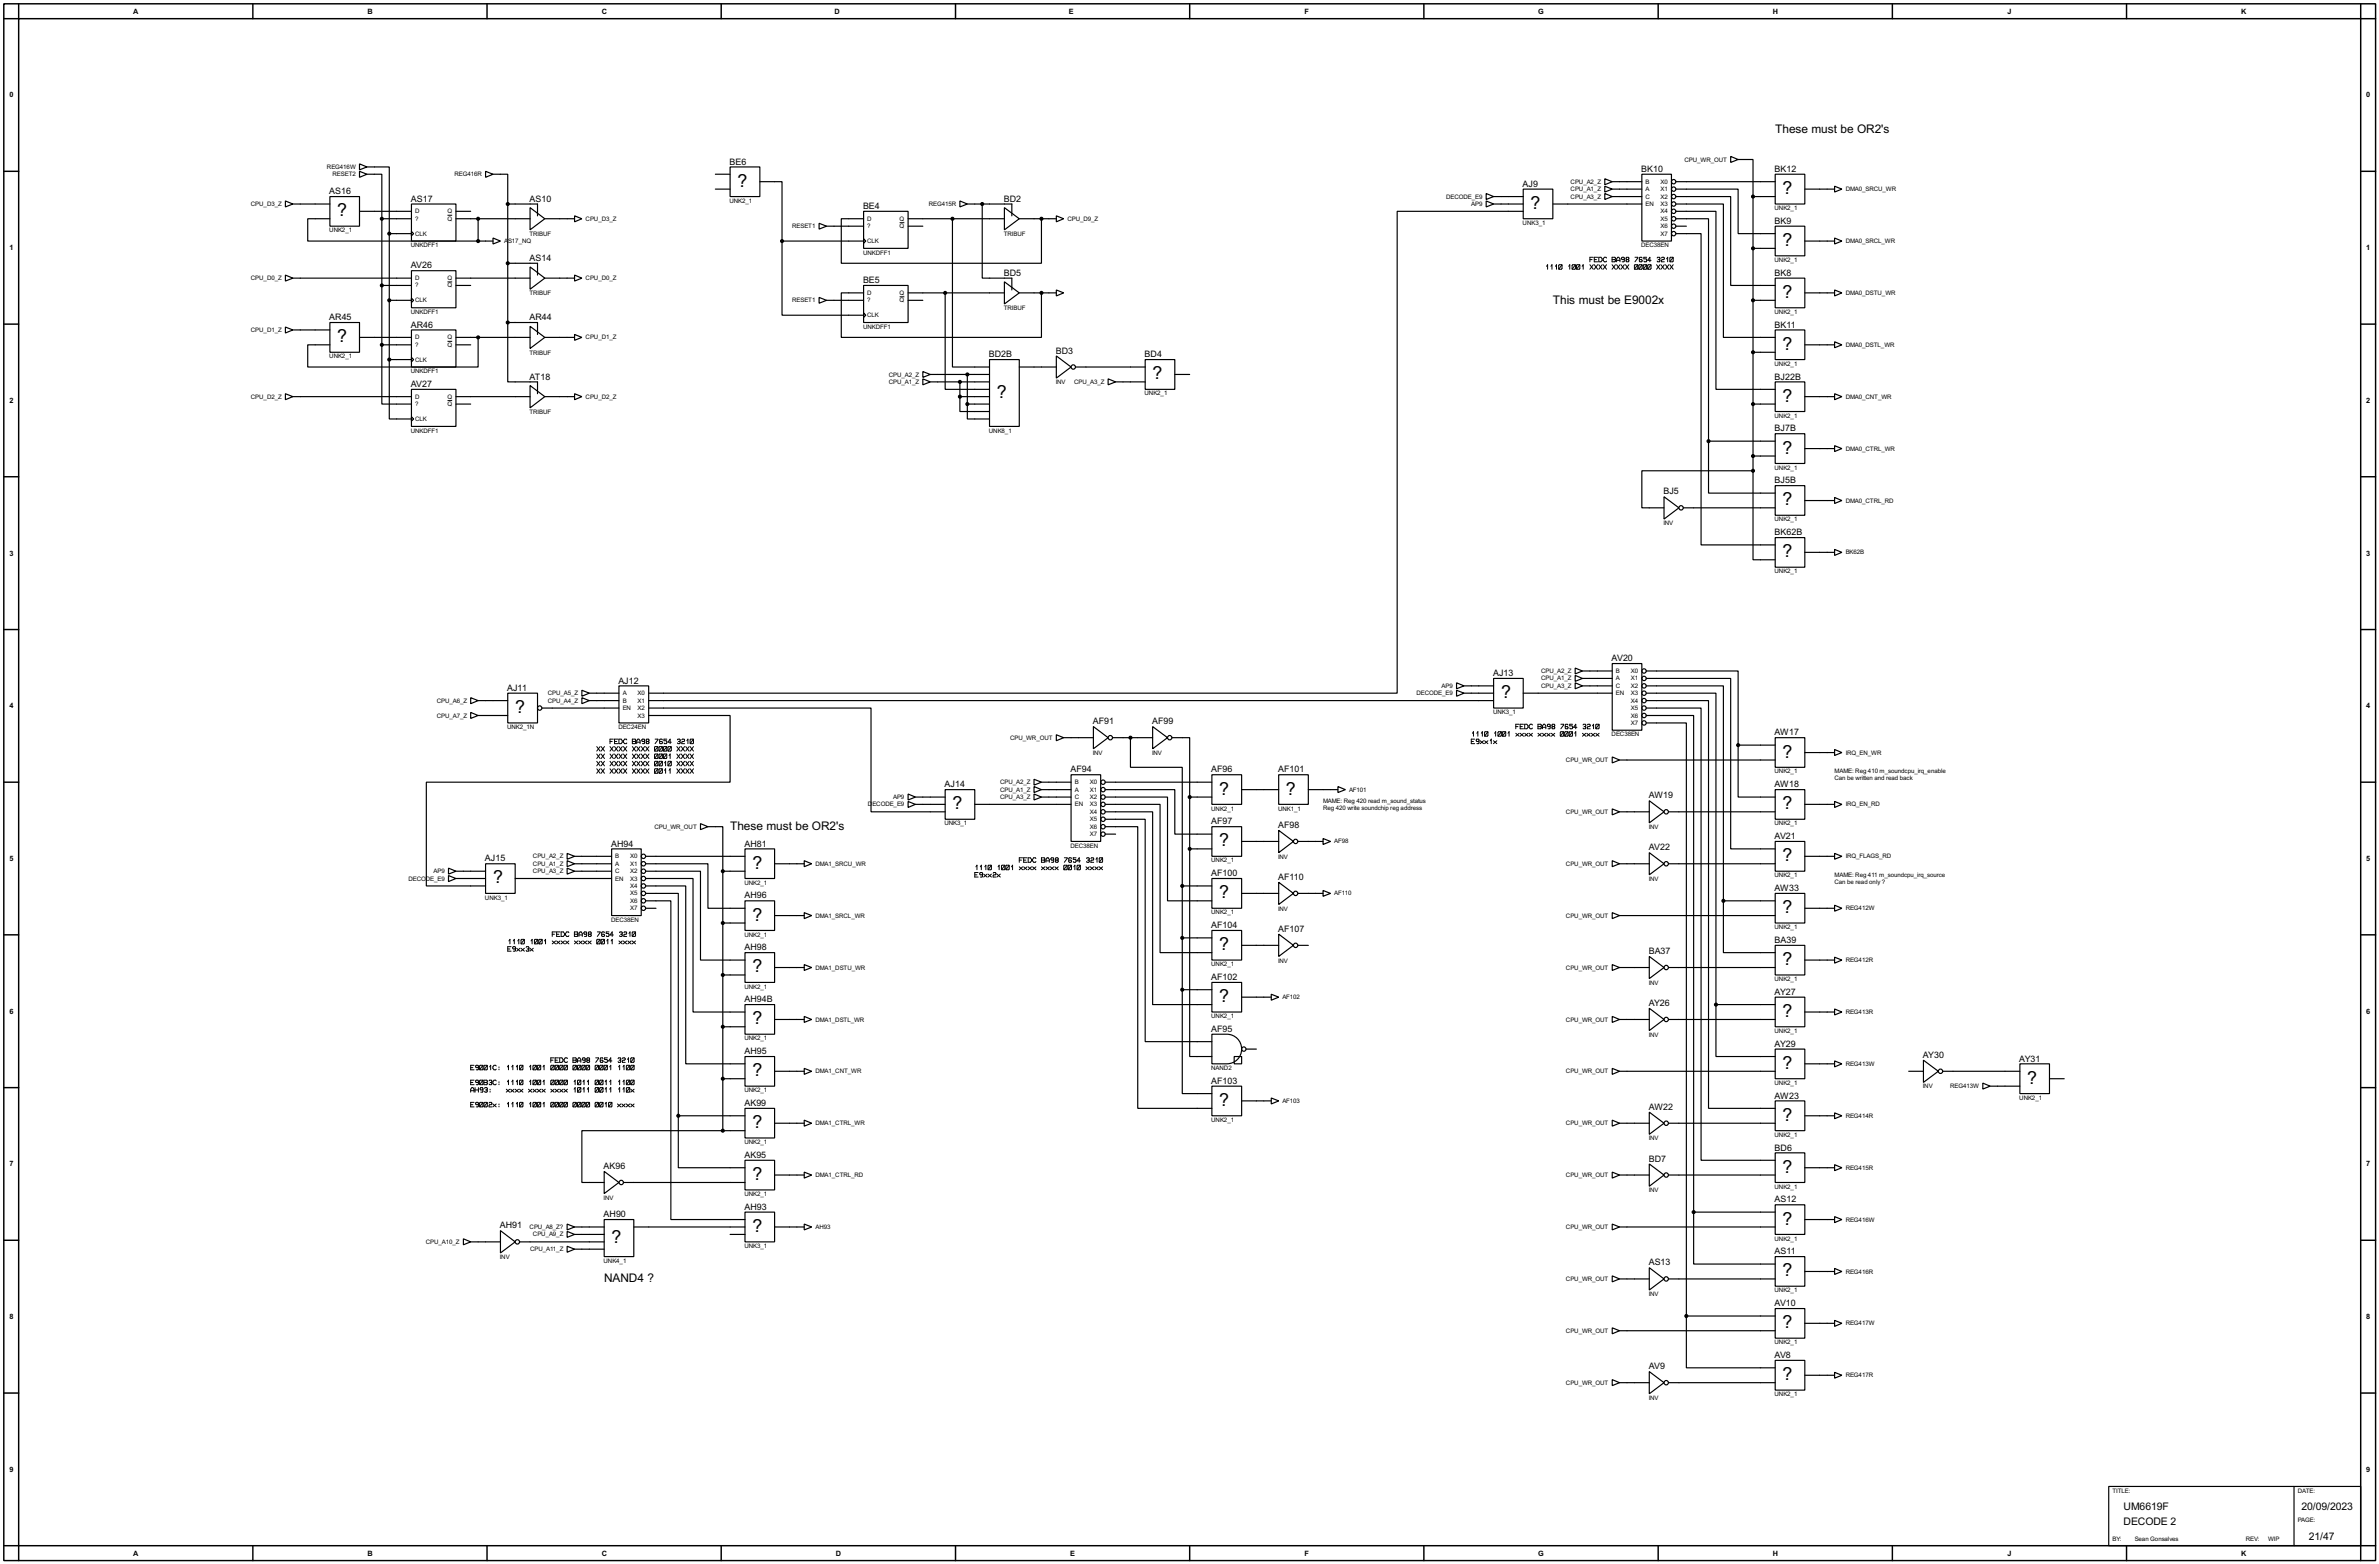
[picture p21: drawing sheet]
<svg xmlns="http://www.w3.org/2000/svg" width="815mm" height="536mm" viewBox="0 0 815 536" stroke-linecap="round" stroke-linejoin="round" font-family="sans-serif">
<defs><g id="words">
<g font-size="6.9">
<text x="252.8" y="64">?</text>
<text x="524.6" y="71.5">?</text>
<text x="610.9" y="66.5">?</text>
<text x="115.6" y="74.1">?</text>
<text x="610.9" y="84.2">?</text>
<text x="610.9" y="102.1">?</text>
<text x="115.6" y="117.3">?</text>
<text x="610.9" y="119.9">?</text>
<text x="395" y="130">?</text>
<text x="341.7" y="136.3">?</text>
<text x="610.9" y="137.6">?</text>
<text x="610.9" y="155.4">?</text>
<text x="610.9" y="173.1">?</text>
<text x="610.9" y="191">?</text>
<text x="514.4" y="239.2">?</text>
<text x="176.6" y="244.3">?</text>
<text x="610.9" y="259.6">?</text>
<text x="417.9" y="272.3">?</text>
<text x="440.7" y="272.3">?</text>
<text x="326.4" y="277.3">?</text>
<text x="610.9" y="277.3">?</text>
<text x="417.9" y="290">?</text>
<text x="257.9" y="297.7">?</text>
<text x="610.9" y="295.1">?</text>
<text x="169" y="302.7">?</text>
<text x="417.9" y="307.8">?</text>
<text x="257.9" y="315.4">?</text>
<text x="610.9" y="312.9">?</text>
<text x="417.9" y="325.6">?</text>
<text x="257.9" y="333.2">?</text>
<text x="610.9" y="330.7">?</text>
<text x="417.9" y="343.4">?</text>
<text x="257.9" y="351">?</text>
<text x="610.9" y="348.5">?</text>
<text x="257.9" y="368.8">?</text>
<text x="610.9" y="366.2">?</text>
<text x="694.7" y="371.3">?</text>
<text x="417.9" y="378.9">?</text>
<text x="257.9" y="386.6">?</text>
<text x="610.9" y="384">?</text>
<text x="610.9" y="401.8">?</text>
<text x="257.9" y="404.3">?</text>
<text x="610.9" y="419.6">?</text>
<text x="209.6" y="425.9">?</text>
<text x="257.9" y="422.1">?</text>
<text x="610.9" y="437.4">?</text>
<text x="610.9" y="455.1">?</text>
<text x="610.9" y="472.9">?</text>
</g>
<g font-size="4.6">
<text x="608.4" y="45.6">These must be OR2's</text>
<text x="532.2" y="104">This must be E9002x</text>
<text x="250.2" y="284.4">These must be OR2's</text>
<text x="207.1" y="439.3">NAND4 ?</text>
</g>
<g font-size="4">
<text x="727.8" y="517.5">UM6619F</text>
<text x="788.7" y="517.5">20/09/2023</text>
<text x="727.8" y="522.5">DECODE 2</text>
<text x="791.3" y="527.6">21/47</text>
</g>
<g font-size="3.4">
<text x="250" y="56.4">BE6</text>
<text x="562.5" y="58.9">BK10</text>
<text x="608.2" y="58.9">BK12</text>
<text x="521.8" y="64">AJ9</text>
<text x="112.9" y="66.5">AS16</text>
<text x="140.8" y="69.1">AS17</text>
<text x="181.5" y="69.1">AS10</text>
<text x="295.8" y="71.6">BE4</text>
<text x="344" y="69.1">BD2</text>
<text x="608.2" y="76.7">BK9</text>
<text x="181.5" y="89.4">AS14</text>
<text x="140.8" y="92">AV26</text>
<text x="344" y="94.5">BD5</text>
<text x="608.2" y="94.5">BK8</text>
<text x="295.8" y="97">BE5</text>
<text x="112.9" y="109.7">AR45</text>
<text x="140.8" y="112.2">AR46</text>
<text x="181.5" y="109.7">AR44</text>
<text x="608.2" y="112.2">BK11</text>
<text x="338.9" y="122.4">BD2B</text>
<text x="361.8" y="121.2">BD3</text>
<text x="392.3" y="122.4">BD4</text>
<text x="181.5" y="130.1">AT18</text>
<text x="608.2" y="130.1">BJ22B</text>
<text x="140.8" y="132.6">AV27</text>
<text x="608.2" y="147.8">BJ7B</text>
<text x="608.2" y="165.6">BJ5B</text>
<text x="570.1" y="169.4">BJ5</text>
<text x="608.2" y="183.4">BK62B</text>
<text x="552.3" y="226.6">AV20</text>
<text x="511.7" y="231.7">AJ13</text>
<text x="173.8" y="236.7">AJ11</text>
<text x="211.9" y="234.2">AJ12</text>
<text x="374.5" y="248.2">AF91</text>
<text x="394.8" y="248.2">AF99</text>
<text x="608.2" y="252">AW17</text>
<text x="323.7" y="269.8">AJ14</text>
<text x="366.9" y="264.7">AF94</text>
<text x="415.1" y="264.7">AF96</text>
<text x="438" y="264.7">AF101</text>
<text x="608.2" y="269.8">AW18</text>
<text x="565" y="273.6">AW19</text>
<text x="415.1" y="282.5">AF97</text>
<text x="438" y="283.7">AF98</text>
<text x="608.2" y="287.5">AV21</text>
<text x="209.4" y="290.1">AH94</text>
<text x="255.1" y="290.1">AH81</text>
<text x="565" y="291.4">AV22</text>
<text x="166.2" y="295.2">AJ15</text>
<text x="415.1" y="300.2">AF100</text>
<text x="438" y="301.5">AF110</text>
<text x="608.2" y="305.3">AW33</text>
<text x="255.1" y="307.9">AH96</text>
<text x="415.1" y="318">AF104</text>
<text x="438" y="319.3">AF107</text>
<text x="608.2" y="323.1">BA39</text>
<text x="255.1" y="325.6">AH98</text>
<text x="565" y="326.9">BA37</text>
<text x="415.1" y="335.8">AF102</text>
<text x="608.2" y="340.9">AY27</text>
<text x="255.1" y="343.4">AH94B</text>
<text x="565" y="344.7">AY26</text>
<text x="415.1" y="353.6">AF95</text>
<text x="608.2" y="358.7">AY29</text>
<text x="255.1" y="361.2">AH95</text>
<text x="659" y="362.5">AY30</text>
<text x="692" y="363.7">AY31</text>
<text x="415.1" y="371.4">AF103</text>
<text x="608.2" y="376.4">AW23</text>
<text x="255.1" y="379">AK99</text>
<text x="565" y="380.3">AW22</text>
<text x="608.2" y="394.2">BD6</text>
<text x="206.9" y="400.6">AK96</text>
<text x="255.1" y="396.8">AK95</text>
<text x="565" y="398">BD7</text>
<text x="608.2" y="412">AS12</text>
<text x="206.9" y="417.1">AH90</text>
<text x="255.1" y="414.5">AH93</text>
<text x="171.3" y="420.9">AH91</text>
<text x="608.2" y="429.8">AS11</text>
<text x="565" y="433.6">AS13</text>
<text x="608.2" y="447.6">AV10</text>
<text x="608.2" y="465.3">AV8</text>
<text x="565" y="469.2">AV9</text>
</g>
<g font-size="2.8">
<text x="45.7" y="4.7">A</text>
<text x="126" y="4.7">B</text>
<text x="206.2" y="4.7">C</text>
<text x="286" y="4.7">D</text>
<text x="366.3" y="4.7">E</text>
<text x="447.1" y="4.7">F</text>
<text x="527.2" y="4.7">G</text>
<text x="607.5" y="4.7">H</text>
<text x="688" y="4.7">J</text>
<text x="768.1" y="4.7">K</text>
<text x="3.2" y="33.4">0</text>
<text x="810.9" y="33.4">0</text>
<text x="3.2" y="85.7">1</text>
<text x="810.9" y="85.7">1</text>
<text x="3.2" y="138.1">2</text>
<text x="810.9" y="138.1">2</text>
<text x="3.2" y="190.4">3</text>
<text x="810.9" y="190.4">3</text>
<text x="3.2" y="242.7">4</text>
<text x="810.9" y="242.7">4</text>
<text x="3.2" y="295">5</text>
<text x="810.9" y="295">5</text>
<text x="3.2" y="347.4">6</text>
<text x="810.9" y="347.4">6</text>
<text x="3.2" y="399.7">7</text>
<text x="810.9" y="399.7">7</text>
<text x="3.2" y="452">8</text>
<text x="810.9" y="452">8</text>
<text x="3.2" y="504.3">9</text>
<text x="810.9" y="504.3">9</text>
<text x="45.7" y="533">A</text>
<text x="126" y="533">B</text>
<text x="206.2" y="533">C</text>
<text x="286.5" y="533">D</text>
<text x="366.8" y="533">E</text>
<text x="447.1" y="533">F</text>
<text x="527.2" y="533">G</text>
<text x="607.5" y="533">H</text>
<text x="688" y="533">J</text>
<text x="768.1" y="533">K</text>
</g>
<g font-size="2.4">
<text x="112.1" y="57.9">REG416W</text>
<text x="577.3" y="55.4">CPU_WR_OUT</text>
<text x="114" y="60.4">RESET2</text>
<text x="155.8" y="60.4">REG416R</text>
<text x="538.3" y="62.9">CPU_A2_Z</text>
<text x="538.3" y="65.5">CPU_A1_Z</text>
<text x="563.9" y="62.9">B</text>
<text x="563.9" y="65.5">A</text>
<text x="569.1" y="62.9">X0</text>
<text x="569.1" y="65.5">X1</text>
<text x="632.5" y="65.5">DMA0_SRCU_WR</text>
<text x="86" y="70.6">CPU_D3_Z</text>
<text x="250" y="69.5">UNK2_1</text>
<text x="318.3" y="70.6">REG415R</text>
<text x="495.6" y="68.1">DECODE_E9</text>
<text x="504.2" y="70.6">AP9</text>
<text x="538.3" y="68.1">CPU_A3_Z</text>
<text x="563.9" y="68.1">C</text>
<text x="563.9" y="70.6">EN</text>
<text x="569.1" y="68.1">X2</text>
<text x="569.1" y="70.6">X3</text>
<text x="608.2" y="72">UNK2_1</text>
<text x="142.3" y="73.1">D</text>
<text x="142.3" y="75.6">?</text>
<text x="153.4" y="75.6">Q</text>
<text x="153.4" y="73.1">Q</text>
<text x="200.7" y="75.6">CPU_D3_Z</text>
<text x="297.2" y="75.6">D</text>
<text x="308.3" y="75.6">Q</text>
<text x="365.8" y="75.6">CPU_D9_Z</text>
<text x="521.8" y="77">UNK3_1</text>
<text x="569.1" y="73.1">X4</text>
<text x="569.1" y="75.6">X5</text>
<text x="112.9" y="79.6">UNK2_1</text>
<text x="142.3" y="80.8">CLK</text>
<text x="172.8" y="83.3">A</text>
<text x="174.1" y="83.3">S17_NQ</text>
<text x="181.5" y="80.9">TRIBUF</text>
<text x="271.5" y="78.2">RESET1</text>
<text x="297.2" y="83.3">CLK</text>
<text x="297.2" y="78.2">?</text>
<text x="308.3" y="78.2">Q</text>
<text x="344" y="80.9">TRIBUF</text>
<text x="569.1" y="78.2">X6</text>
<text x="569.1" y="80.8">X7</text>
<text x="632.5" y="83.3">DMA0_SRCL_WR</text>
<text x="140.8" y="84.7">UNKDFF1</text>
<text x="295.8" y="87.2">UNKDFF1</text>
<text x="562.5" y="84.7">DEC38EN</text>
<text x="608.2" y="89.7">UNK2_1</text>
<text x="86" y="96">CPU_D0_Z</text>
<text x="142.3" y="96">D</text>
<text x="153.4" y="96">Q</text>
<text x="200.7" y="96">CPU_D0_Z</text>
<text x="142.3" y="98.5">?</text>
<text x="153.4" y="98.5">Q</text>
<text x="181.5" y="101.2">TRIBUF</text>
<text x="297.2" y="101">D</text>
<text x="308.3" y="101">Q</text>
<text x="632.5" y="101">DMA0_DSTU_WR</text>
<text x="140.8" y="107.6">UNKDFF1</text>
<text x="142.3" y="103.6">CLK</text>
<text x="271.5" y="103.6">RESET1</text>
<text x="297.2" y="103.6">?</text>
<text x="308.3" y="103.6">Q</text>
<text x="344" y="106.3">TRIBUF</text>
<text x="608.2" y="107.6">UNK2_1</text>
<text x="86" y="113.7">CPU_D1_Z</text>
<text x="295.8" y="112.6">UNKDFF1</text>
<text x="297.2" y="108.7">CLK</text>
<text x="142.3" y="116.3">D</text>
<text x="142.3" y="118.9">?</text>
<text x="153.4" y="118.9">Q</text>
<text x="153.4" y="116.3">Q</text>
<text x="200.7" y="116.3">CPU_D1_Z</text>
<text x="632.5" y="118.9">DMA0_DSTL_WR</text>
<text x="112.9" y="122.8">UNK2_1</text>
<text x="142.3" y="123.9">CLK</text>
<text x="181.5" y="121.5">TRIBUF</text>
<text x="608.2" y="125.3">UNK2_1</text>
<text x="140.8" y="127.8">UNKDFF1</text>
<text x="304.6" y="129">CPU_A2_Z</text>
<text x="304.6" y="131.6">CPU_A1_Z</text>
<text x="361.8" y="131.7">INV</text>
<text x="368.1" y="131.6">CPU_A3_Z</text>
<text x="86" y="136.6">CPU_D2_Z</text>
<text x="142.3" y="136.6">D</text>
<text x="153.4" y="136.6">Q</text>
<text x="200.7" y="136.6">CPU_D2_Z</text>
<text x="392.3" y="135.5">UNK2_1</text>
<text x="632.5" y="136.6">DMA0_CNT_WR</text>
<text x="142.3" y="139.1">?</text>
<text x="153.4" y="139.1">Q</text>
<text x="181.5" y="141.8">TRIBUF</text>
<text x="608.2" y="143.1">UNK2_1</text>
<text x="140.8" y="148.2">UNKDFF1</text>
<text x="142.3" y="144.3">CLK</text>
<text x="338.9" y="148.2">UNK8_1</text>
<text x="632.5" y="154.4">DMA0_CTRL_WR</text>
<text x="608.2" y="160.9">UNK2_1</text>
<text x="632.5" y="172.2">DMA0_CTRL_RD</text>
<text x="570.1" y="179.9">INV</text>
<text x="608.2" y="178.7">UNK2_1</text>
<text x="632.5" y="190">BK62B</text>
<text x="608.2" y="196.5">UNK2_1</text>
<text x="528.1" y="230.6">CPU_A2_Z</text>
<text x="528.1" y="233.2">CPU_A1_Z</text>
<text x="553.8" y="230.6">B</text>
<text x="553.8" y="233.2">A</text>
<text x="558.9" y="230.6">X0</text>
<text x="558.9" y="233.2">X1</text>
<text x="187.8" y="238.2">CPU_A5_Z</text>
<text x="213.4" y="238.2">A</text>
<text x="218.5" y="238.2">X0</text>
<text x="485.4" y="238.2">DECODE_E9</text>
<text x="494" y="235.7">AP9</text>
<text x="528.1" y="235.7">CPU_A3_Z</text>
<text x="553.8" y="235.7">C</text>
<text x="553.8" y="238.2">EN</text>
<text x="558.9" y="235.7">X2</text>
<text x="558.9" y="238.2">X3</text>
<text x="149.7" y="240.8">CPU_A6_Z</text>
<text x="149.7" y="245.9">CPU_A7_Z</text>
<text x="187.8" y="240.8">CPU_A4_Z</text>
<text x="213.4" y="240.8">B</text>
<text x="213.4" y="243.3">EN</text>
<text x="218.5" y="240.8">X1</text>
<text x="218.5" y="243.3">X2</text>
<text x="218.5" y="245.9">X3</text>
<text x="511.7" y="244.7">UNK3_1</text>
<text x="558.9" y="240.8">X4</text>
<text x="558.9" y="243.3">X5</text>
<text x="558.9" y="245.9">X6</text>
<text x="173.8" y="249.8">UNK2_1N</text>
<text x="211.9" y="249.8">DEC24EN</text>
<text x="558.9" y="248.4">X7</text>
<text x="346.2" y="253.5">CPU_WR_OUT</text>
<text x="552.3" y="252.3">DEC38EN</text>
<text x="374.5" y="258.7">INV</text>
<text x="394.8" y="258.7">INV</text>
<text x="536.7" y="261.1">CPU_WR_OUT</text>
<text x="632.5" y="258.6">IRQ_EN_WR</text>
<text x="342.7" y="268.7">CPU_A2_Z</text>
<text x="368.3" y="268.7">B</text>
<text x="373.5" y="268.7">X0</text>
<text x="608.2" y="265">UNK2_1</text>
<text x="628.7" y="264.8">MAME: Reg 410 m_soundcpu_irq_enable</text>
<text x="628.7" y="267.4">Can be written and read back</text>
<text x="306.1" y="273.8">AP9</text>
<text x="342.7" y="271.3">CPU_A1_Z</text>
<text x="342.7" y="273.8">CPU_A3_Z</text>
<text x="368.3" y="271.3">A</text>
<text x="368.3" y="273.8">C</text>
<text x="373.5" y="271.3">X1</text>
<text x="373.5" y="273.8">X2</text>
<text x="453.4" y="275">MAME: Reg 420 read m_sound_status</text>
<text x="462.3" y="271.3">AF101</text>
<text x="297.5" y="276.3">D</text>
<text x="299" y="276.3">ECODE_E9</text>
<text x="368.3" y="276.3">EN</text>
<text x="373.5" y="276.3">X3</text>
<text x="373.5" y="278.9">X4</text>
<text x="373.5" y="281.4">X5</text>
<text x="415.1" y="277.7">UNK2_1</text>
<text x="438" y="277.7">UNK1_1</text>
<text x="453.4" y="277.5">Reg 420 write soundchip reg address</text>
<text x="536.7" y="278.9">CPU_WR_OUT</text>
<text x="632.5" y="276.3">IRQ_EN_RD</text>
<text x="224.3" y="284">CPU_WR_OUT</text>
<text x="323.7" y="282.8">UNK3_1</text>
<text x="373.5" y="284">X6</text>
<text x="373.5" y="286.5">X7</text>
<text x="565" y="284.1">INV</text>
<text x="608.2" y="282.8">UNK2_1</text>
<text x="366.9" y="290.4">DEC38EN</text>
<text x="457.3" y="289">AF98</text>
<text x="148.6" y="299.2">AP9</text>
<text x="182.7" y="294.1">CPU_A2_Z</text>
<text x="182.7" y="296.7">CPU_A1_Z</text>
<text x="182.7" y="299.2">CPU_A3_Z</text>
<text x="210.9" y="294.1">B</text>
<text x="210.9" y="296.7">A</text>
<text x="210.9" y="299.2">C</text>
<text x="216" y="294.1">X0</text>
<text x="216" y="296.7">X1</text>
<text x="216" y="299.2">X2</text>
<text x="279.5" y="296.7">DMA1_SRCU_WR</text>
<text x="415.1" y="295.5">UNK2_1</text>
<text x="438" y="294.3">INV</text>
<text x="536.7" y="296.7">CPU_WR_OUT</text>
<text x="632.5" y="294.1">IRQ_FLAGS_RD</text>
<text x="140" y="301.7">DECODE_E9</text>
<text x="210.9" y="301.7">EN</text>
<text x="216" y="301.7">X3</text>
<text x="216" y="304.3">X4</text>
<text x="255.1" y="303.1">UNK2_1</text>
<text x="565" y="301.9">INV</text>
<text x="608.2" y="300.6">UNK2_1</text>
<text x="628.7" y="300.4">MAME: Reg 411 m_soundcpu_irq_source</text>
<text x="628.7" y="302.9">Can be read only ?</text>
<text x="166.2" y="308.2">UNK3_1</text>
<text x="216" y="306.8">X5</text>
<text x="216" y="309.4">X6</text>
<text x="216" y="311.9">X7</text>
<text x="457.3" y="306.8">AF110</text>
<text x="632.5" y="311.9">REG412W</text>
<text x="209.4" y="315.8">DEC38EN</text>
<text x="279.5" y="314.4">DMA1_SRCL_WR</text>
<text x="415.1" y="313.3">UNK2_1</text>
<text x="438" y="312">INV</text>
<text x="536.7" y="314.4">CPU_WR_OUT</text>
<text x="255.1" y="320.9">UNK2_1</text>
<text x="608.2" y="318.4">UNK2_1</text>
<text x="438" y="329.8">INV</text>
<text x="632.5" y="329.7">REG412R</text>
<text x="279.5" y="332.2">DMA1_DSTU_WR</text>
<text x="415.1" y="331.1">UNK2_1</text>
<text x="536.7" y="332.2">CPU_WR_OUT</text>
<text x="255.1" y="338.7">UNK2_1</text>
<text x="565" y="337.4">INV</text>
<text x="608.2" y="336.2">UNK2_1</text>
<text x="439.5" y="342.4">AF102</text>
<text x="632.5" y="347.5">REG413R</text>
<text x="279.5" y="350">DMA1_DSTL_WR</text>
<text x="415.1" y="348.9">UNK2_1</text>
<text x="536.7" y="350">CPU_WR_OUT</text>
<text x="608.2" y="353.9">UNK2_1</text>
<text x="255.1" y="356.5">UNK2_1</text>
<text x="565" y="355.2">INV</text>
<text x="632.5" y="365.2">REG413W</text>
<text x="279.5" y="367.8">DMA1_CNT_WR</text>
<text x="415.1" y="366.6">NAND2</text>
<text x="536.7" y="367.8">CPU_WR_OUT</text>
<text x="608.2" y="371.7">UNK2_1</text>
<text x="255.1" y="374.3">UNK2_1</text>
<text x="439.5" y="377.9">AF103</text>
<text x="659" y="373">INV</text>
<text x="668.3" y="372.9">REG413W</text>
<text x="692" y="376.8">UNK2_1</text>
<text x="632.5" y="383">REG414R</text>
<text x="279.5" y="385.6">DMA1_CTRL_WR</text>
<text x="415.1" y="384.4">UNK2_1</text>
<text x="536.7" y="385.6">CPU_WR_OUT</text>
<text x="608.2" y="389.5">UNK2_1</text>
<text x="255.1" y="392">UNK2_1</text>
<text x="565" y="390.8">INV</text>
<text x="632.5" y="400.8">REG415R</text>
<text x="279.5" y="403.3">DMA1_CTRL_RD</text>
<text x="536.7" y="403.3">CPU_WR_OUT</text>
<text x="608.2" y="407.3">UNK2_1</text>
<text x="206.9" y="411.1">INV</text>
<text x="255.1" y="409.8">UNK2_1</text>
<text x="565" y="408.6">INV</text>
<text x="632.5" y="418.6">REG416W</text>
<text x="181.5" y="421.1">CPU_A8_Z?</text>
<text x="182.7" y="423.7">CPU_A9_Z</text>
<text x="279.5" y="421.1">AH93</text>
<text x="536.7" y="421.1">CPU_WR_OUT</text>
<text x="608.2" y="425.1">UNK2_1</text>
<text x="146" y="426.2">CPU_A10_Z</text>
<text x="171.3" y="431.4">INV</text>
<text x="181.7" y="428.7">CPU_A11_Z</text>
<text x="255.1" y="427.6">UNK3_1</text>
<text x="206.9" y="432.7">UNK4_1</text>
<text x="632.5" y="436.4">REG416R</text>
<text x="536.7" y="438.9">CPU_WR_OUT</text>
<text x="608.2" y="442.8">UNK2_1</text>
<text x="565" y="444.1">INV</text>
<text x="632.5" y="454.1">REG417W</text>
<text x="536.7" y="456.7">CPU_WR_OUT</text>
<text x="608.2" y="460.6">UNK2_1</text>
<text x="632.5" y="471.9">REG417R</text>
<text x="536.7" y="474.5">CPU_WR_OUT</text>
<text x="565" y="479.7">INV</text>
<text x="608.2" y="478.4">UNK2_1</text>
<text x="724" y="511.5">TITLE:</text>
<text x="787.5" y="511.5">DATE:</text>
<text x="787.5" y="521.6">PAGE:</text>
<text x="724" y="528">BY:</text>
<text x="731.6" y="528">Sean Gonsalves</text>
<text x="769.7" y="528">REV:</text>
<text x="777.3" y="528">WIP</text>
</g>
</g></defs>
<g fill="none" stroke="#000" stroke-width=".5">
<path d="M1.3 1.3h812.8v533.4h-812.8zM6.4 6.4h802.6v523.2h-802.6zM6.4 1.3v5.1h-5.1M86.7 1.3v5.1M166.9 1.3v5.1M247.2 1.3v5.1M327.5 1.3v5.1M407.7 1.3v5.1M488 1.3v5.1M568.3 1.3v5.1M648.5 1.3v5.1M728.8 1.3v5.1"/>
<path d="M809 1.3v5.1h5.1M1.3 58.7h5.1M809 58.7h5.1M1.3 111.1h5.1M809 111.1h5.1M1.3 163.4h5.1M809 163.4h5.1M1.3 215.7h5.1M809 215.7h5.1M1.3 268h5.1M809 268h5.1M1.3 320.3h5.1"/>
<path d="M809 320.3h5.1M1.3 372.7h5.1M809 372.7h5.1M1.3 425h5.1M809 425h5.1M1.3 477.3h5.1M809 477.3h5.1M1.3 529.6h5.1v5.1M86.7 529.6v5.1M166.9 529.6v5.1M247.2 529.6v5.1M327.5 529.6v5.1"/>
<path d="M407.7 529.6v5.1M488 529.6v5.1M568.3 529.6v5.1M648.5 529.6v5.1M728.8 529.6v5.1M814.1 529.6h-5.1v5.1"/>
</g>
<g fill="none" stroke="#000" stroke-width=".4">
<path d="M123.2 56.2l2.6 1-2.6 1zM123.2 58.7l2.6 1-2.6 1.1zM125.8 57.2h7.6v22.9M125.8 59.7h5.1v15.3M166.4 58.7l2.6 1-2.6 1.1zM169 59.7h5v10.2M245.2 59.7h5M250.2 57.2h10.2v10.2h-10.2zM562.7 59.7h10.1v22.9h-10.1zM593.1 53.6l2.6 1.1-2.6 1zM595.7 54.7h5.1v12.7M608.4 59.7h10.1v10.2h-10.1z"/>
<path d="M97.8 68.9l2.6 1-2.6 1zM100.4 69.9h12.7M113.1 67.4h10.1v10.1h-10.1zM113.1 75h-7.6v7.6h58.4M123.2 72.4h17.8M130.9 75h10.1M130.9 75v43.2M141 69.9h15.3v12.7h-15.3zM141 79.3l.8 .8-.8 .7zM156.3 75h25.4M156.3 72.4h5M163.9 75v7.6"/>
<path d="M174 69.9h10.2v4.1M174 69.9v40.6M181.7 71.2l5 3.8-5 3.8zM186.7 75h10.2M196.9 74l2.5 1-2.5 1zM245.2 64.8h5M260.4 62.3h7.6v20.3M280.7 76.5l2.6 1-2.6 1zM283.3 77.5h12.7M296 72.4h15.2v12.7h-15.2zM296 75h-7.7v15.2h68.6v-15.2M311.2 75h33"/>
<path d="M311.2 77.5h5.1M326.4 75v50.8h12.7M329 68.9l2.5 1-2.5 1zM331.5 69.9h15.3v4.1M336.6 69.9v25.4h10.2v4.1M344.2 71.2l5.1 3.8-5.1 3.8zM349.3 75h12.7M362 74l2.5 1-2.5 1zM509.3 66.3l2.6 1.1-2.6 1zM509.3 68.9l2.6 1-2.6 1zM511.9 69.9h10.1M511.9 67.4h10.1"/>
<path d="M522 64.8h10.2v10.2h-10.2zM522 72.4h-43.2v165.1h-256.5M532.2 69.9h30.5M550 61.3l2.5 1-2.5 1zM550 63.8l2.5 1-2.5 1zM550 66.3l2.5 1.1-2.5 1zM552.5 62.3h10.2M552.5 64.8h10.2M552.5 67.4h10.2M574.3 75h11.2v76.2M574.3 72.4h13.8v61h20.3M574.3 64.8h21.4v15.3h12.7"/>
<path d="M574.3 67.4h18.8v30.4h15.3M574.3 69.9h16.3v45.7h17.8M574.3 62.3h34.1M574.3 77.5h3.6M600.8 67.4h7.6M600.8 67.4v93.9M608.4 77.5h10.1v10.2h-10.1zM618.5 64.8h10.2M628.7 63.8l2.5 1-2.5 1zM97.8 94.3l2.6 1-2.6 1zM100.4 95.3h40.6M130.9 97.8h10.1"/>
<path d="M133.4 80.1v43.1M133.4 80.1h7.6M141 92.8h15.3v12.7h-15.3zM156.3 95.3h25.4M156.3 97.8h5M163.9 82.6h5.1M169 81.6l2.5 1-2.5 1zM174 90.2h10.2v4.1M181.7 91.5l5 3.8-5 3.8zM186.7 95.3h10.2M196.9 94.3l2.5 1-2.5 1zM268 82.6v25.4h28"/>
<path d="M268 82.6h28M296 97.8h15.2v12.7h-15.2zM296 81.8l.7 .8-.7 .8zM344.2 96.6l5.1 3.8-5.1 3.8zM362 99.4l2.5 1-2.5 1zM574.3 80.1h8.7v106.6h25.4M600.8 85.1h7.6M608.4 95.3h10.1v10.2h-10.1zM618.5 82.6h10.2M628.7 81.6l2.5 1-2.5 1zM628.7 99.4l2.5 1-2.5 1zM97.8 112.1l2.6 1-2.6 1z"/>
<path d="M100.4 113.1h12.7M113.1 110.5h10.1v10.2h-10.1zM123.2 115.6h17.8M130.9 118.2v20.3h10.1M130.9 118.2h10.1M133.4 102.9h7.6M141 102.2l.8 .7-.8 .8zM141 113.1h15.3v12.7h-15.3zM156.3 115.6h25.4M156.3 118.2h5M163.9 115.6v10.2h-58.4v-7.6h7.6M174 110.5v20.4h10.2v4"/>
<path d="M174 110.5h10.2v4.1M181.7 111.8l5 3.8-5 3.8zM186.7 115.6h10.2M196.9 114.6l2.5 1-2.5 1zM280.7 101.9l2.6 1-2.6 1zM283.3 102.9h12.7M296 107.2l.7 .8-.7 .8zM296 100.4h-7.7v15.2h68.6v-15.2M311.2 100.4h33M311.2 102.9h5.1M323.9 100.4v33h15.2M349.3 100.4h12.7"/>
<path d="M600.8 102.9h7.6M608.4 113.1h10.1v10.1h-10.1zM618.5 100.4h10.2M618.5 118.2h10.2M628.7 117.1l2.5 1.1-2.5 1zM97.8 134.9l2.6 1-2.6 1.1zM100.4 135.9h40.6M133.4 123.2v20.4h7.6M133.4 123.2h7.6M141 122.5l.8 .7-.8 .8zM141 133.4h15.3v12.7h-15.3zM156.3 135.9h25.4"/>
<path d="M156.3 138.5h5M181.7 132.1l5 3.8-5 3.9zM186.7 135.9h10.2M196.9 134.9l2.5 1-2.5 1.1zM316.3 127.3l2.5 1-2.5 1zM316.3 129.8l2.5 1.1-2.5 1zM318.8 128.3h20.3M318.8 130.9h20.3M329 135.9v5.1h10.1M329 135.9h10.1M329 130.9v5M331.5 138.5v5.1h7.6"/>
<path d="M331.5 128.3v10.2M331.5 138.5h7.6M339.1 123.2h10.2v22.9h-10.2zM349.3 125.8h12.7M362 122l5.1 3.8-5.1 3.8zM368.6 125.8h23.9M379.8 129.8l2.5 1.1-2.5 1zM382.3 130.9h10.2M392.5 123.2h10.1v10.2h-10.1zM402.6 128.3h5.1M600.8 138.5h7.6M600.8 120.7h7.6"/>
<path d="M608.4 130.9h10.1v10.1h-10.1zM618.5 135.9h10.2M628.7 134.9l2.5 1-2.5 1.1zM141 142.8l.8 .8-.8 .7zM585.5 151.2v17.8h22.9M585.5 151.2h22.9M600.8 156.3h7.6M608.4 148.6h10.1v10.2h-10.1zM618.5 153.7h10.2M628.7 152.7l2.5 1-2.5 1zM570.3 170.2l5.1 3.8-5.1 3.9zM576.9 174h31.5"/>
<path d="M600.8 161.3v30.5h7.6M600.8 161.3h-38.1v12.7h7.6M608.4 166.4h10.1v10.2h-10.1zM618.5 171.5h10.2M628.7 170.5l2.5 1-2.5 1zM608.4 184.2h10.1v10.2h-10.1zM618.5 189.3h10.2M628.7 188.3l2.5 1-2.5 1zM161.3 239.1l2.6 1-2.6 1zM174 237.5h10.2v10.2h-10.2zM199.4 236.5l2.6 1-2.6 1.1zM199.4 239.1l2.6 1-2.6 1z"/>
<path d="M202 237.5h10.1M212.1 235h10.2v12.7h-10.2zM499.2 234l2.5 1-2.5 1zM499.2 236.5l2.5 1-2.5 1.1zM501.7 235h10.2M501.7 237.5h10.2M511.9 232.5h10.1v10.1h-10.1zM522 237.5h30.5M539.8 228.9l2.5 1-2.5 1zM539.8 231.4l2.5 1.1-2.5 1zM539.8 234l2.5 1-2.5 1zM542.3 235h10.2"/>
<path d="M542.3 229.9h10.2M542.3 232.5h10.2M552.5 227.4h10.2v22.8h-10.2zM564.2 229.9h31.5v25.4M564.2 232.5h28.9v58.4h15.3M564.2 237.5h23.9v106.7M564.2 235h26.4v73.7M161.3 244.1l2.6 1.1-2.6 1zM163.9 240.1h10.1M163.9 245.2h10.1M185.7 242.6h26.4M202 240.1h10.1"/>
<path d="M222.3 242.6h76.2v35.6h25.4M222.3 245.2h27.9v22.8h-104.1v35.6h20.3M222.3 240.1h289.6M362 251.8l2.5 1-2.5 1zM364.5 252.8h10.2M374.7 249l5.1 3.8-5.1 3.8zM381.3 252.8h13.7M387.4 252.8v10.1h17.8v40.7M395 249l5.1 3.8-5.1 3.8zM401.6 252.8h6.1v20.3M552.5 259.4l2.5 1-2.5 1zM564.2 240.1h21.3v139.7h22.9"/>
<path d="M564.2 242.6h18.8v155h25.4M564.2 247.7h13.7v203.2M564.2 245.2h16.2v170.1M595.7 255.3v17.8h12.7M595.7 255.3h12.7M608.4 252.8h10.1v10.1h-10.1zM618.5 257.9h10.2M628.7 256.8l2.5 1.1-2.5 1zM311.2 272.1l2.5 1-2.5 1zM311.2 274.6l2.5 1-2.5 1.1zM313.7 275.6h10.2M313.7 273.1h10.2"/>
<path d="M323.9 270.6h10.2v10.1h-10.2zM334.1 275.6h33M354.4 267l2.5 1-2.5 1zM354.4 269.5l2.5 1.1-2.5 1zM354.4 272.1l2.5 1-2.5 1zM356.9 270.6h10.2M356.9 273.1h10.2M356.9 268h10.2M367.1 265.5h10.1v22.8h-10.1zM378.8 270.6h23.8v15.2h12.7M378.8 273.1h21.3v35.6h15.2M378.8 275.6h18.8v50.8h17.7"/>
<path d="M378.8 278.2h16.2v66h20.3M378.8 268h36.5M407.7 273.1h7.6M407.7 273.1v17.8M415.3 265.5h10.2v10.1h-10.2zM425.5 270.6h12.7M438.2 265.5h10.2v10.1h-10.2zM448.4 270.6h10.1M458.5 269.5l2.6 1.1-2.6 1zM552.5 277.2l2.5 1-2.5 1zM555 278.2h10.2M555 260.4h53.4"/>
<path d="M565.2 274.4l5.1 3.8-5.1 3.8zM571.8 278.2h36.6M608.4 270.6h10.1v10.1h-10.1zM618.5 275.6h10.2M628.7 274.6l2.5 1-2.5 1.1zM153.7 297.5l2.6 1-2.6 1zM156.3 298.5h10.1M166.4 296h10.2v10.1h-10.2zM194.4 292.4l2.5 1-2.5 1zM194.4 294.9l2.5 1.1-2.5 1zM194.4 297.5l2.5 1-2.5 1zM196.9 293.4h12.7"/>
<path d="M196.9 296h12.7M196.9 298.5h12.7M209.6 290.9h10.2v22.8h-10.2zM221.3 296h21.3v15.2h12.7M221.3 298.5h18.8v30.5h15.2M221.3 293.4h34M240.1 282.2l2.5 1.1-2.5 1zM242.6 283.3h5.1v15.2M247.7 298.5h7.6M247.7 298.5v88.9M255.3 290.9h10.2v10.1h-10.2zM265.5 296h10.1"/>
<path d="M275.6 294.9l2.6 1.1-2.6 1zM378.8 280.7h13.7v76.2h22.8M378.8 283.3h11.1v96.5h25.4M378.8 285.8h3.5M407.7 290.9v71.1h7.6M407.7 290.9h7.6M415.3 283.3h10.2v10.1h-10.2zM425.5 288.3h12.7M438.2 284.5l5.1 3.8-5.1 3.9zM444.8 288.3h8.6M453.4 287.3l2.6 1-2.6 1.1zM552.5 294.9l2.5 1.1-2.5 1z"/>
<path d="M555 296h10.2M565.2 292.2l5.1 3.8-5.1 3.8zM571.8 296h36.6M608.4 288.3h10.1v10.2h-10.1zM618.5 293.4h10.2M628.7 292.4l2.5 1-2.5 1zM153.7 300l2.6 1-2.6 1.1zM156.3 301h10.1M176.6 301h33M221.3 301h16.2v45.8h17.8M221.3 303.6h13.7v60.9h20.3M221.3 308.7h8.6v109.2h25.4"/>
<path d="M221.3 306.1h11.2v76.2M221.3 311.2h3.5M247.7 316.3h7.6M255.3 308.7h10.2v10.1h-10.2zM265.5 313.7h10.1M275.6 312.7l2.6 1-2.6 1.1zM405.2 303.6h10.1M405.2 303.6v35.5M415.3 318.8h10.2v10.2h-10.2zM415.3 301h10.2v10.2h-10.2zM425.5 306.1h12.7M438.2 302.3l5.1 3.8-5.1 3.8z"/>
<path d="M444.8 306.1h8.6M453.4 305.1l2.6 1-2.6 1zM552.5 312.7l2.5 1-2.5 1.1zM555 313.7h53.4M590.6 308.7v17.7h17.8M590.6 308.7h17.8M608.4 306.1h10.1v10.2h-10.1zM618.5 311.2h10.2M628.7 310.2l2.5 1-2.5 1zM247.7 334.1h7.6M255.3 326.4h10.2v10.2h-10.2zM265.5 331.5h10.1"/>
<path d="M275.6 330.5l2.6 1-2.6 1zM405.2 339.1v35.6h10.1M405.2 321.4h10.1M405.2 339.1h10.1M415.3 336.6h10.2v10.2h-10.2zM425.5 323.9h12.7M438.2 320.1l5.1 3.8-5.1 3.8zM444.8 323.9h3.6M552.5 330.5l2.5 1-2.5 1zM555 331.5h10.2M565.2 327.7l5.1 3.8-5.1 3.8zM571.8 331.5h36.6"/>
<path d="M608.4 323.9h10.1v10.2h-10.1zM618.5 329h10.2M628.7 328l2.5 1-2.5 1zM247.7 351.8h7.6M255.3 344.2h10.2v10.2h-10.2zM265.5 349.3h10.1M275.6 348.3l2.6 1-2.6 1zM415.3 354.4h3.9a5.1 5.1 0 0 1 6.3 4.4 5.1 5.1 0 0 1-5.1 5.7h-5.1zM425.5 341.7h10.2M427 359.5h3.6M435.7 340.7l2.5 1-2.5 1zM552.5 348.3l2.5 1-2.5 1z"/>
<path d="M555 349.3h10.2M565.2 345.5l5.1 3.8-5.1 3.8zM571.8 349.3h36.6M588.1 344.2v17.8h20.3M588.1 344.2h20.3M608.4 341.7h10.1v10.1h-10.1zM608.4 359.5h10.1v10.1h-10.1zM618.5 346.8h10.2M628.7 345.7l2.5 1.1-2.5 1zM247.7 369.6h7.6M255.3 362h10.2v10.2h-10.2zM255.3 379.8h10.2v10.1h-10.2z"/>
<path d="M265.5 367.1h10.1M275.6 366.1l2.6 1-2.6 1zM415.3 372.2h10.2v10.1h-10.2zM423 362h2.5v2.5h-2.5zM425.5 377.2h10.2M435.7 376.2l2.5 1-2.5 1.1zM552.5 366.1l2.5 1-2.5 1zM555 367.1h53.4M608.4 377.2h10.1v10.2h-10.1zM618.5 364.5h10.2M628.7 363.5l2.5 1-2.5 1.1zM654.1 367.1h5.1"/>
<path d="M659.2 363.3l5.1 3.8-5.1 3.8zM665.8 367.1h26.4M679.5 371.1l2.5 1.1-2.5 1zM682 372.2h10.2M692.2 364.5h10.2v10.2h-10.2zM702.4 369.6h5M232.5 382.3v17.8h22.8M232.5 382.3h22.8M247.7 387.4h-48.3v17.8h7.7M247.7 387.4h7.6M255.3 397.6h10.2v10.1h-10.2zM265.5 384.9h10.1"/>
<path d="M275.6 383.8l2.6 1.1-2.6 1zM552.5 383.8l2.5 1.1-2.5 1zM555 384.9h10.2M565.2 381.1l5.1 3.8-5.1 3.8zM565.2 398.8l5.1 3.8-5.1 3.9zM571.8 384.9h36.6M608.4 395h10.1v10.2h-10.1zM618.5 382.3h10.2M628.7 399.1l2.5 1-2.5 1zM628.7 381.3l2.5 1-2.5 1zM194.4 419.4l2.5 1-2.5 1zM207.1 417.9h10.1v12.7h-10.1z"/>
<path d="M207.1 401.4l5 3.8-5 3.8zM213.7 405.2h41.6M255.3 415.3h10.2v10.2h-10.2zM265.5 402.6h10.1M275.6 419.4l2.6 1-2.6 1zM275.6 401.6l2.6 1-2.6 1.1zM552.5 401.6l2.5 1-2.5 1.1zM552.5 419.4l2.5 1-2.5 1zM555 402.6h10.2M571.8 402.6h36.6M580.4 415.3v17.8h28M580.4 415.3h28"/>
<path d="M608.4 412.8h10.1v10.2h-10.1zM618.5 400.1h10.2M618.5 417.9h10.2M628.7 416.9l2.5 1-2.5 1zM158.8 424.5l2.5 1-2.5 1zM161.3 425.5h10.2M171.5 421.7l5.1 3.8-5.1 3.8zM178.1 425.5h29M194.4 421.9l2.5 1.1-2.5 1zM194.4 427l2.5 1-2.5 1.1zM196.9 420.4h10.2M196.9 423h10.2"/>
<path d="M196.9 428h10.2M217.2 420.4h38.1M250.2 423h5.1M265.5 420.4h10.1M552.5 437.2l2.5 1-2.5 1zM555 420.4h53.4M555 438.2h10.2M565.2 434.4l5.1 3.8-5.1 3.8zM571.8 438.2h36.6M608.4 430.6h10.1v10.1h-10.1zM618.5 435.7h10.2M628.7 434.6l2.5 1.1-2.5 1z"/>
<path d="M552.5 455l2.5 1-2.5 1zM555 456h53.4M577.9 450.9v17.8h30.5M577.9 450.9h30.5M608.4 448.4h10.1v10.1h-10.1zM618.5 453.4h10.2M628.7 452.4l2.5 1-2.5 1.1zM552.5 472.7l2.5 1.1-2.5 1zM555 473.8h10.2M565.2 470l5.1 3.8-5.1 3.8zM571.8 473.8h36.6M608.4 466.1h10.1v10.2h-10.1z"/>
<path d="M618.5 471.2h10.2M628.7 470.2l2.5 1-2.5 1zM722.7 509.3h86.3v20.3h-86.3zM786.2 509.3v20.3"/>
<circle cx="573.5" cy="77.5" r=".75"/>
<circle cx="573.5" cy="62.3" r=".75"/>
<circle cx="573.5" cy="64.8" r=".75"/>
<circle cx="573.5" cy="72.4" r=".75"/>
<circle cx="573.5" cy="75" r=".75"/>
<circle cx="573.5" cy="67.4" r=".75"/>
<circle cx="573.5" cy="69.9" r=".75"/>
<circle cx="573.5" cy="80.1" r=".75"/>
<circle cx="367.8" cy="125.8" r=".75"/>
<circle cx="576.1" cy="174" r=".75"/>
<circle cx="563.4" cy="237.5" r=".75"/>
<circle cx="563.4" cy="235" r=".75"/>
<circle cx="563.4" cy="232.5" r=".75"/>
<circle cx="563.4" cy="229.9" r=".75"/>
<circle cx="184.9" cy="242.6" r=".75"/>
<circle cx="380.5" cy="252.8" r=".75"/>
<circle cx="400.8" cy="252.8" r=".75"/>
<circle cx="563.4" cy="247.7" r=".75"/>
<circle cx="563.4" cy="242.6" r=".75"/>
<circle cx="563.4" cy="240.1" r=".75"/>
<circle cx="563.4" cy="245.2" r=".75"/>
<circle cx="378" cy="273.1" r=".75"/>
<circle cx="378" cy="268" r=".75"/>
<circle cx="378" cy="270.6" r=".75"/>
<circle cx="378" cy="275.6" r=".75"/>
<circle cx="378" cy="278.2" r=".75"/>
<circle cx="571" cy="278.2" r=".75"/>
<circle cx="220.5" cy="298.5" r=".75"/>
<circle cx="220.5" cy="296" r=".75"/>
<circle cx="220.5" cy="293.4" r=".75"/>
<circle cx="378" cy="283.3" r=".75"/>
<circle cx="378" cy="280.7" r=".75"/>
<circle cx="378" cy="285.8" r=".75"/>
<circle cx="444" cy="288.3" r=".75"/>
<circle cx="571" cy="296" r=".75"/>
<circle cx="220.5" cy="301" r=".75"/>
<circle cx="220.5" cy="306.1" r=".75"/>
<circle cx="220.5" cy="303.6" r=".75"/>
<circle cx="220.5" cy="308.7" r=".75"/>
<circle cx="220.5" cy="311.2" r=".75"/>
<circle cx="444" cy="306.1" r=".75"/>
<circle cx="444" cy="323.9" r=".75"/>
<circle cx="571" cy="331.5" r=".75"/>
<circle cx="426.2" cy="359.5" r=".75"/>
<circle cx="571" cy="349.3" r=".75"/>
<circle cx="665" cy="367.1" r=".75"/>
<circle cx="571" cy="384.9" r=".75"/>
<circle cx="212.9" cy="405.2" r=".75"/>
<circle cx="571" cy="402.6" r=".75"/>
<circle cx="177.3" cy="425.5" r=".75"/>
<circle cx="571" cy="438.2" r=".75"/>
<circle cx="571" cy="473.8" r=".75"/>
</g>
<g fill="#000" stroke="#000" stroke-width=".4">
<circle cx="130.8" cy="75" r=".5"/>
<circle cx="163.8" cy="75" r=".5"/>
<circle cx="174" cy="69.9" r=".5"/>
<circle cx="326.4" cy="75" r=".5"/>
<circle cx="336.6" cy="69.9" r=".5"/>
<circle cx="356.9" cy="75" r=".5"/>
<circle cx="600.7" cy="67.4" r=".5"/>
<circle cx="130.8" cy="97.8" r=".5"/>
<circle cx="133.4" cy="80.1" r=".5"/>
<circle cx="163.8" cy="82.6" r=".5"/>
<circle cx="174" cy="90.2" r=".5"/>
<circle cx="268" cy="82.6" r=".5"/>
<circle cx="600.7" cy="85.1" r=".5"/>
<circle cx="130.8" cy="118.2" r=".5"/>
<circle cx="133.4" cy="102.9" r=".5"/>
<circle cx="163.8" cy="115.6" r=".5"/>
<circle cx="174" cy="110.5" r=".5"/>
<circle cx="323.9" cy="100.4" r=".5"/>
<circle cx="356.9" cy="100.4" r=".5"/>
<circle cx="600.7" cy="102.9" r=".5"/>
<circle cx="133.4" cy="123.2" r=".5"/>
<circle cx="328.9" cy="130.9" r=".5"/>
<circle cx="328.9" cy="135.9" r=".5"/>
<circle cx="331.5" cy="128.3" r=".5"/>
<circle cx="331.5" cy="138.5" r=".5"/>
<circle cx="600.7" cy="120.7" r=".5"/>
<circle cx="600.7" cy="138.5" r=".5"/>
<circle cx="585.5" cy="151.2" r=".5"/>
<circle cx="600.7" cy="156.3" r=".5"/>
<circle cx="600.7" cy="161.3" r=".5"/>
<circle cx="387.4" cy="252.8" r=".5"/>
<circle cx="595.6" cy="255.3" r=".5"/>
<circle cx="407.7" cy="273.1" r=".5"/>
<circle cx="247.7" cy="298.5" r=".5"/>
<circle cx="407.7" cy="290.9" r=".5"/>
<circle cx="247.7" cy="316.3" r=".5"/>
<circle cx="405.1" cy="303.6" r=".5"/>
<circle cx="590.6" cy="308.7" r=".5"/>
<circle cx="247.7" cy="334.1" r=".5"/>
<circle cx="405.1" cy="321.4" r=".5"/>
<circle cx="405.1" cy="339.1" r=".5"/>
<circle cx="247.7" cy="351.8" r=".5"/>
<circle cx="588" cy="344.2" r=".5"/>
<circle cx="247.7" cy="369.6" r=".5"/>
<circle cx="232.4" cy="382.3" r=".5"/>
<circle cx="247.7" cy="387.4" r=".5"/>
<circle cx="580.4" cy="415.3" r=".5"/>
<circle cx="577.9" cy="450.9" r=".5"/>
</g>
<g fill="none" stroke="#000" stroke-width=".34">
<path d="M153.4 73.8h1.6M308.3 76.3h1.6M153.4 96.6h1.6M530 91.3l.4-.6v1.6M531.5 91.3l.4-.6v1.6M533.1 91.3l.3-.6v1.6M534.4 90.7h.7l.2 .3-.2 1.3h-.7l-.2-.3zM535.3 90.7l-1.1 1.6M537.6 91.3l.4-.6v1.6M539 90.7h.7l.2 .3-.2 1.3h-.7l-.2-.3zM539.9 90.7l-1.1 1.6M540.5 90.7h.7l.2 .3-.2 1.3h-.7l-.2-.3z"/>
<path d="M541.4 90.7l-1.1 1.6M542.2 91.3l.4-.6v1.6M544.9 89h.7M544.9 90.7l1.1 1.6M546 88.2h-1.1v1.5M546 90.7l-1.1 1.6M546.4 89h.7M546.4 90.7l1.1 1.6M547.5 88.2h-1.1v1.5h1.1M547.5 90.7l-1.1 1.6M547.9 88.2h.8l.4 .5v.5l-.4 .5h-.8zM547.9 90.7l1.2 1.6"/>
<path d="M549.1 90.7l-1.2 1.6M549.4 90.7l1.2 1.6M550.6 88.4l-.2-.2h-.6l-.4 .5v.5l.4 .5h.6l.2-.2M550.6 90.7l-1.2 1.6M552.5 88.2h.9l.2 .2-.2 1.3h-.9zM552.5 89h.9M552.5 90.7l1.1 1.6M553.6 90.7l-1.1 1.6M554 89.7v-1l.4-.5h.4l.4 .5v1M554 89.2h1.2M554 90.7l1.2 1.6M555.2 90.7l-1.2 1.6"/>
<path d="M555.5 90.7l1.2 1.6M556.7 88.7l-.2 .3h-.6l-.2-.6 .2-.2h.6l.2 .2v1.1l-.2 .2h-.6M556.7 90.7l-1.2 1.6M557.1 90.7l1.1 1.6M557.5 89l-.2-.3 .2-.5h.5l.2 .2-.2 .6M557.5 89h.5M557.5 89l-.2 .2 .2 .5h.5l.2-.2-.2-.5M558.2 90.7l-1.1 1.6M560.3 88.2h1l-1 1.5M560.3 90.7h.8l.2 .3-.2 1.3h-.8l-.2-.3zM561.3 90.7l-1.2 1.6M561.8 90.7h.8l.2 .3-.2 1.3h-.8l-.2-.3z"/>
<path d="M562.8 88.4l-.2-.2h-.6l-.2 .2v1.1l.2 .2h.6l.2-.2-.2-.5h-.8M562.8 90.7l-1.2 1.6M563.4 90.7h.7l.2 .3-.2 1.3h-.7l-.2-.3zM564.3 88.2h-.9v.5h.7l.2 .3-.2 .7h-.5l-.2-.2M564.3 90.7l-1.1 1.6M564.9 90.7h.7l.2 .3-.2 1.3h-.7l-.2-.3zM565.8 89.2h-1.1l.7-1v1.5M565.8 90.7l-1.1 1.6M567.7 90.7l1.2 1.6M567.9 88.4l.2-.2h.6l.2 .2-.2 .6M568.3 89h.4M568.7 89l.2 .2-.2 .5h-.6l-.2-.2"/>
<path d="M568.9 90.7l-1.2 1.6M569.2 90.7l1.2 1.6M569.4 88.4l.2-.2h.6l.2 .2-.2 .6h-.6l-.2 .2v.5h1M570.4 90.7l-1.2 1.6M570.8 90.7l1.1 1.6M571.2 88.7l.3-.5v1.5M571.9 90.7l-1.1 1.6M572.3 90.7l1.1 1.6M572.5 88.2h.7l.2 .2-.2 1.3h-.7l-.2-.2zM573.4 88.2l-1.1 1.5M573.4 90.7l-1.1 1.6M153.4 117h1.6"/>
<path d="M308.3 101.7h1.6M153.4 137.3h1.6M204.5 255.8l1.2 1.6M204.5 258.4l1.2 1.5M205.7 255.8l-1.2 1.6M205.7 258.4l-1.2 1.5M206 255.8l1.2 1.6M206 258.4l1.2 1.5M207.2 255.8l-1.2 1.6M207.2 258.4l-1.2 1.5M209.1 254.1h.7M209.1 255.8l1.1 1.6"/>
<path d="M209.1 258.4l1.1 1.5M210.2 253.3h-1.1v1.5M210.2 255.8l-1.1 1.6M210.2 258.4l-1.1 1.5M210.6 254.1h.8M210.6 255.8l1.2 1.6M210.6 258.4l1.2 1.5M211.8 253.3h-1.2v1.5h1.2M211.8 255.8l-1.2 1.6M211.8 258.4l-1.2 1.5M212.1 253.3h.8l.4 .5v.5l-.4 .5h-.8zM212.1 255.8l1.2 1.6"/>
<path d="M212.1 258.4l1.2 1.5M213.3 255.8l-1.2 1.6M213.3 258.4l-1.2 1.5M213.7 255.8l1.1 1.6M213.7 258.4l1.1 1.5M214.8 253.5l-.2-.2h-.5l-.4 .5v.5l.4 .5h.5l.2-.2M214.8 255.8l-1.1 1.6M214.8 258.4l-1.1 1.5M216.7 253.3h1l.2 .2-.2 1.3h-1zM216.7 254.1h1M216.7 255.8l1.2 1.6M216.7 258.4l1.2 1.5"/>
<path d="M217.9 255.8l-1.2 1.6M217.9 258.4l-1.2 1.5M218.2 254.8v-1l.4-.5h.4l.4 .5v1M218.2 254.3h1.2M218.2 255.8l1.2 1.6M218.2 258.4l1.2 1.5M219.4 255.8l-1.2 1.6M219.4 258.4l-1.2 1.5M219.8 255.8l1.1 1.6M219.8 258.4l1.1 1.5M220.9 253.8l-.2 .3h-.5l-.2-.6 .2-.2h.5l.2 .2v1.1l-.2 .2h-.5M220.9 255.8l-1.1 1.6"/>
<path d="M220.9 258.4l-1.1 1.5M221.3 255.8l1.1 1.6M221.3 258.4l1.1 1.5M221.7 254.1l-.2-.3 .2-.5h.5l.2 .2-.2 .6M221.7 254.1h.5M221.7 254.1l-.2 .2 .2 .5h.5l.2-.2-.2-.5M222.4 255.8l-1.1 1.6M222.4 258.4l-1.1 1.5M224.5 253.3h1l-1 1.5M224.5 255.8h.8l.2 .3-.2 1.3h-.8l-.2-.3zM224.5 258.4h.8l.2 .2-.2 1.3h-.8l-.2-.2zM225.5 255.8l-1.2 1.6"/>
<path d="M225.5 258.4l-1.2 1.5M226.1 258.4h.7l.2 .2-.2 1.3h-.7l-.2-.2zM226.1 255.8h.7l.2 .3-.2 1.3h-.7l-.2-.3zM227 253.5l-.2-.2h-.5l-.2 .2v1.1l.2 .2h.5l.2-.2-.2-.5h-.7M227 255.8l-1.1 1.6M227 258.4l-1.1 1.5M227.6 255.8h.7l.2 .3-.2 1.3h-.7l-.2-.3zM227.6 258.4h.7l.2 .2-.2 1.3h-.7l-.2-.2zM228.5 253.3h-.9v.5h.7l.2 .3-.2 .7h-.5l-.2-.2M228.5 255.8l-1.1 1.6M228.5 258.4l-1.1 1.5M229.1 255.8h.8l.2 .3-.2 1.3h-.8l-.2-.3z"/>
<path d="M229.3 258.9l.4-.5v1.5M230.1 254.3h-1.2l.8-1v1.5M230.1 255.8l-1.2 1.6M232 255.8l1.1 1.6M232 258.4l1.1 1.5M232.2 253.5l.2-.2h.5l.2 .2-.2 .6M232.5 254.1h.4M232.9 254.1l.2 .2-.2 .5h-.5l-.2-.2M233.1 255.8l-1.1 1.6M233.1 258.4l-1.1 1.5M233.5 255.8l1.1 1.6M233.5 258.4l1.1 1.5"/>
<path d="M233.7 253.5l.2-.2h.5l.2 .2-.2 .6h-.5l-.2 .2v.5h.9M234.6 255.8l-1.1 1.6M234.6 258.4l-1.1 1.5M235 255.8l1.2 1.6M235 258.4l1.2 1.5M235.4 253.8l.4-.5v1.5M236.2 255.8l-1.2 1.6M236.2 258.4l-1.2 1.5M236.5 255.8l1.2 1.6M236.5 258.4l1.2 1.5M236.7 253.3h.8l.2 .2-.2 1.3h-.8l-.2-.2zM237.7 253.3l-1.2 1.5"/>
<path d="M237.7 255.8l-1.2 1.6M237.7 258.4l-1.2 1.5M504.2 254.1h.8M504.6 251.3l.4-.6v1.6M505.4 253.3h-1.2v1.5h1.2M506.1 251.3l.4-.6v1.6M506.9 253.8l-.2 .3h-.6l-.2-.6 .2-.2h.6l.2 .2v1.1l-.2 .2h-.6M507.3 253.8l1.1 1M507.7 251.3l.3-.6v1.6M508.4 253.8l-1.1 1M508.8 253.8l1.1 1M509 250.7h.7l.2 .3-.2 1.3h-.7l-.2-.3z"/>
<path d="M509.9 250.7l-1.1 1.6M509.9 253.8l-1.1 1M510.7 253.8l.4-.5v1.5M511.8 253.8l1.2 1M512.2 251.3l.4-.6v1.6M513 253.8l-1.2 1M513.6 250.7h.7l.2 .3-.2 1.3h-.7l-.2-.3zM514.5 250.7l-1.1 1.6M515.1 250.7h.7l.2 .3-.2 1.3h-.7l-.2-.3zM516 250.7l-1.1 1.6M516.8 251.3l.4-.6v1.6M519.5 249h.7"/>
<path d="M519.5 251.3l1.1 1M520.6 248.2h-1.1v1.5M520.6 251.3l-1.1 1M521 249h.7M521 251.3l1.1 1M522.1 248.2h-1.1v1.5h1.1M522.1 251.3l-1.1 1M522.5 248.2h.8l.4 .5v.5l-.4 .5h-.8zM522.5 251.3l1.2 1M523.7 251.3l-1.2 1M524 251.3l1.2 1M525.2 248.4l-.2-.2h-.6l-.4 .5v.5l.4 .5h.6l.2-.2"/>
<path d="M525.2 251.3l-1.2 1M527.1 248.2h.9l.2 .2-.2 1.3h-.9zM527.1 249h.9M527.1 251.3l1.1 1M528.2 251.3l-1.1 1M528.6 249.7v-1l.4-.5h.4l.4 .5v1M528.6 249.2h1.2M528.6 251.3l1.2 1M529.8 251.3l-1.2 1M530.1 251.3l1.2 1M531.3 248.7l-.2 .3h-.6l-.2-.6 .2-.2h.6l.2 .2v1.1l-.2 .2h-.6M531.3 251.3l-1.2 1"/>
<path d="M531.7 251.3l1.1 1M532.1 249l-.2-.3 .2-.5h.5l.2 .2-.2 .6M532.1 249l-.2 .2 .2 .5h.5l.2-.2-.2-.5M532.1 249h.5M532.8 251.3l-1.1 1M534.9 248.2h1l-1 1.5M534.9 250.7h.8l.2 .3-.2 1.3h-.8l-.2-.3zM535.9 250.7l-1.2 1.6M536.4 250.7h.8l.2 .3-.2 1.3h-.8l-.2-.3zM537.4 248.4l-.2-.2h-.6l-.2 .2v1.1l.2 .2h.6l.2-.2-.2-.5h-.8M537.4 250.7l-1.2 1.6M538 250.7h.7l.2 .3-.2 1.3h-.7l-.2-.3z"/>
<path d="M538.9 248.2h-.9v.5h.7l.2 .3-.2 .7h-.5l-.2-.2M538.9 250.7l-1.1 1.6M539.7 251.3l.3-.6v1.6M540.4 249.2h-1.1l.7-1v1.5M542.3 251.3l1.2 1M542.5 248.4l.2-.2h.6l.2 .2-.2 .6M542.9 249h.4M543.3 249l.2 .2-.2 .5h-.6l-.2-.2M543.5 251.3l-1.2 1M543.8 251.3l1.2 1M544 248.4l.2-.2h.6l.2 .2-.2 .6h-.6l-.2 .2v.5h1M545 251.3l-1.2 1"/>
<path d="M545.4 251.3l1.1 1M545.8 248.7l.3-.5v1.5M546.5 251.3l-1.1 1M546.9 251.3l1.1 1M547.1 248.2h.7l.2 .2-.2 1.3h-.7l-.2-.2zM548 248.2l-1.1 1.5M548 251.3l-1.1 1M204.5 260.9l1.2 1.5M204.5 263.4l1.2 1.6M205.7 260.9l-1.2 1.5M205.7 263.4l-1.2 1.6M206 260.9l1.2 1.5"/>
<path d="M206 263.4l1.2 1.6M207.2 260.9l-1.2 1.5M207.2 263.4l-1.2 1.6M209.1 260.9l1.1 1.5M209.1 263.4l1.1 1.6M210.2 260.9l-1.1 1.5M210.2 263.4l-1.1 1.6M210.6 260.9l1.2 1.5M210.6 263.4l1.2 1.6M211.8 260.9l-1.2 1.5M211.8 263.4l-1.2 1.6M212.1 260.9l1.2 1.5"/>
<path d="M212.1 263.4l1.2 1.6M213.3 260.9l-1.2 1.5M213.3 263.4l-1.2 1.6M213.7 260.9l1.1 1.5M213.7 263.4l1.1 1.6M214.8 260.9l-1.1 1.5M214.8 263.4l-1.1 1.6M216.7 260.9l1.2 1.5M216.7 263.4l1.2 1.6M217.9 260.9l-1.2 1.5M217.9 263.4l-1.2 1.6M218.2 260.9l1.2 1.5"/>
<path d="M218.2 263.4l1.2 1.6M219.4 260.9l-1.2 1.5M219.4 263.4l-1.2 1.6M219.8 260.9l1.1 1.5M219.8 263.4l1.1 1.6M220.9 260.9l-1.1 1.5M220.9 263.4l-1.1 1.6M221.3 260.9l1.1 1.5M221.3 263.4l1.1 1.6M222.4 260.9l-1.1 1.5M222.4 263.4l-1.1 1.6M224.5 260.9h.8l.2 .2-.2 1.3h-.8l-.2-.2z"/>
<path d="M224.5 263.4h.8l.2 .3-.2 1.3h-.8l-.2-.3zM225.5 260.9l-1.2 1.5M225.5 263.4l-1.2 1.6M226.1 260.9h.7l.2 .2-.2 1.3h-.7l-.2-.2zM226.1 263.4h.7l.2 .3-.2 1.3h-.7l-.2-.3zM227 260.9l-1.1 1.5M227 263.4l-1.1 1.6M227.8 261.4l.3-.5v1.5M227.8 264l.3-.6v1.6M229.1 260.9h.8l.2 .2-.2 1.3h-.8l-.2-.2zM229.3 264l.4-.6v1.6M230.1 260.9l-1.2 1.5"/>
<path d="M232 260.9l1.1 1.5M232 263.4l1.1 1.6M233.1 260.9l-1.1 1.5M233.1 263.4l-1.1 1.6M233.5 260.9l1.1 1.5M233.5 263.4l1.1 1.6M234.6 260.9l-1.1 1.5M234.6 263.4l-1.1 1.6M235 260.9l1.2 1.5M235 263.4l1.2 1.6M236.2 260.9l-1.2 1.5M236.2 263.4l-1.2 1.6"/>
<path d="M236.5 260.9l1.2 1.5M236.5 263.4l1.2 1.6M237.7 260.9l-1.2 1.5M237.7 263.4l-1.2 1.6M334.1 299.8h.7M334.5 297l.3-.5v1.5M335.2 299h-1.1v1.5h1.1M336 297l.3-.5v1.5M336.7 299.5l-.2 .3h-.5l-.2-.6 .2-.2h.5l.2 .2v1.1l-.2 .2h-.5M337.1 299.5l1.2 1M337.5 297l.4-.5v1.5M338.3 299.5l-1.2 1"/>
<path d="M338.6 299.5l1.2 1M338.8 296.5h.8l.2 .2-.2 1.3h-.8l-.2-.2zM339.8 296.5l-1.2 1.5M339.8 299.5l-1.2 1M340.4 299.2l.2-.2h.5l.2 .2-.2 .6h-.5l-.2 .2v.5h.9M341.7 299.5l1.1 1M342.1 297l.3-.5v1.5M342.8 299.5l-1.1 1M343.4 296.5h.8l.2 .2-.2 1.3h-.8l-.2-.2zM344.4 296.5l-1.2 1.5M344.9 296.5h.8l.2 .2-.2 1.3h-.8l-.2-.2zM345.9 296.5l-1.2 1.5"/>
<path d="M346.7 297l.3-.5v1.5M349.3 294.7h.8M349.3 297l1.2 1M350.5 293.9h-1.2v1.6M350.5 297l-1.2 1M350.8 294.7h.8M350.8 297l1.2 1M352 293.9h-1.2v1.6h1.2M352 297l-1.2 1M352.4 293.9h.7l.4 .6v.5l-.4 .5h-.7zM352.4 297l1.1 1M353.5 297l-1.1 1"/>
<path d="M353.9 297l1.1 1M355 294.2l-.2-.3h-.5l-.4 .6v.5l.4 .5h.5l.2-.3M355 297l-1.1 1M356.9 293.9h1l.2 .3-.2 1.3h-1zM356.9 294.7h1M356.9 297l1.2 1M358.1 297l-1.2 1M358.5 295.5v-1l.4-.6h.3l.4 .6v1M358.5 295h1.1M358.5 297l1.1 1M359.6 297l-1.1 1M360 297l1.1 1"/>
<path d="M361.1 294.5l-.2 .2h-.5l-.2-.5 .2-.3h.5l.2 .3v1l-.2 .3h-.5M361.1 297l-1.1 1M361.5 297l1.2 1M361.9 294.7l-.2-.2 .2-.6h.6l.2 .3-.2 .5M361.9 294.7h.6M361.9 294.7l-.2 .3 .2 .5h.6l.2-.3-.2-.5M362.7 297l-1.2 1M364.8 293.9h.9l-.9 1.6M364.8 296.5h.7l.2 .2-.2 1.3h-.7l-.2-.2zM365.7 296.5l-1.1 1.5M366.3 296.5h.7l.2 .2-.2 1.3h-.7l-.2-.2zM367.2 294.2l-.2-.3h-.5l-.2 .3v1l.2 .3h.5l.2-.3-.2-.5h-.7"/>
<path d="M367.2 296.5l-1.1 1.5M368 297l.4-.5v1.5M368.8 293.9h-1v.6h.8l.2 .2-.2 .8h-.6l-.2-.3M369.3 296.5h.8l.2 .2-.2 1.3h-.8l-.2-.2zM370.3 295h-1.2l.8-1.1v1.6M370.3 296.5l-1.2 1.5M372.2 297l1.1 1M372.4 294.2l.2-.3h.5l.2 .3-.2 .5M372.7 294.7h.4M373.1 294.7l.2 .3-.2 .5h-.5l-.2-.3M373.3 297l-1.1 1M373.7 297l1.1 1"/>
<path d="M373.9 294.2l.2-.3h.5l.2 .3-.2 .5h-.5l-.2 .3v.5h.9M374.8 297l-1.1 1M375.2 297l1.2 1M375.6 294.5l.4-.6v1.6M376.4 297l-1.2 1M376.7 297l1.2 1M376.9 293.9h.8l.2 .3-.2 1.3h-.8l-.2-.3zM377.9 293.9l-1.2 1.6M377.9 297l-1.2 1M190.4 319.3h-1.1v1.6M191.9 319.3h-1.1v1.6h1.1M192.3 319.3h.8l.4 .6v.5l-.4 .5h-.8z"/>
<path d="M195 319.6l-.2-.3h-.6l-.4 .6v.5l.4 .5h.6l.2-.3M196.9 319.3h.9l.2 .3-.2 1.3h-.9zM201.1 319.9l-.2 .2h-.6l-.2-.5 .2-.3h.6l.2 .3v1l-.2 .3h-.6M204.7 319.3h1l-1 1.6M207.2 319.6l-.2-.3h-.6l-.2 .3v1l.2 .3h.6l.2-.3-.2-.5h-.8M208.7 319.3h-.9v.6h.7l.2 .2-.2 .8h-.5l-.2-.3M212.3 319.6l.2-.3h.6l.2 .3-.2 .5M213.8 319.6l.2-.3h.6l.2 .3-.2 .5h-.6l-.2 .3v.5h1M215.6 319.9l.3-.6v1.6M216.9 319.3h.7l.2 .3-.2 1.3h-.7l-.2-.3zM217.8 319.3l-1.1 1.6M174 325.2h.8"/>
<path d="M174.4 322.4l.4-.5v1.5M175.2 324.4h-1.2v1.5h1.2M175.9 322.4l.4-.5v1.5M176.7 324.9l-.2 .3h-.6l-.2-.6 .2-.2h.6l.2 .2v1.1l-.2 .2h-.6M177.1 324.9l1.1 1M177.5 322.4l.3-.5v1.5M178.2 324.9l-1.1 1M178.6 324.9l1.1 1M178.8 321.9h.7l.2 .2-.2 1.3h-.7l-.2-.2zM179.7 321.9l-1.1 1.5M179.7 324.9l-1.1 1M180.3 324.6l.2-.2h.6l.2 .2-.2 .6"/>
<path d="M180.7 325.2h.4M181.1 325.2l.2 .2-.2 .5h-.6l-.2-.2M181.6 324.9l1.2 1M182 322.4l.4-.5v1.5M182.8 324.9l-1.2 1M183.4 321.9h.7l.2 .2-.2 1.3h-.7l-.2-.2zM184.3 321.9l-1.1 1.5M184.9 321.9h.7l.2 .2-.2 1.3h-.7l-.2-.2zM185.8 321.9l-1.1 1.5M186.6 322.4l.4-.5v1.5M189.3 320.1h.7M189.3 322.4l1.1 1"/>
<path d="M190.4 322.4l-1.1 1M190.8 320.1h.7M190.8 322.4l1.1 1M191.9 322.4l-1.1 1M192.3 322.4l1.2 1M193.5 322.4l-1.2 1M193.8 322.4l1.2 1M195 322.4l-1.2 1M196.9 320.1h.9M196.9 322.4l1.1 1M198 322.4l-1.1 1M198.4 320.9v-1l.4-.6h.4l.4 .6v1"/>
<path d="M198.4 320.4h1.2M198.4 322.4l1.2 1M199.6 322.4l-1.2 1M199.9 322.4l1.2 1M201.1 322.4l-1.2 1M201.5 322.4l1.1 1M201.9 320.1l-.2 .3 .2 .5h.5l.2-.3-.2-.5M201.9 320.1l-.2-.2 .2-.6h.5l.2 .3-.2 .5M201.9 320.1h.5M202.6 322.4l-1.1 1M204.7 321.9h.8l.2 .2-.2 1.3h-.8l-.2-.2zM205.7 321.9l-1.2 1.5"/>
<path d="M206.2 321.9h.8l.2 .2-.2 1.3h-.8l-.2-.2zM207.2 321.9l-1.2 1.5M208 322.4l.3-.5v1.5M209.5 322.4l.3-.5v1.5M210.2 320.4h-1.1l.7-1.1v1.6M212.1 322.4l1.2 1M212.7 320.1h.4M213.1 320.1l.2 .3-.2 .5h-.6l-.2-.3M213.3 322.4l-1.2 1M213.6 322.4l1.2 1M214.8 322.4l-1.2 1M215.2 322.4l1.1 1"/>
<path d="M216.3 322.4l-1.1 1M216.7 322.4l1.1 1M217.8 322.4l-1.1 1M161.3 374.2v-1l.4-.5h.4l.4 .5v1M161.3 365.8h.8M161.3 370.9h.8M161.3 373.7h1.2M161.3 378.5h.8M162.5 365h-1.2v1.6h1.2M162.5 370.1h-1.2v1.6h1.2M162.5 377.7h-1.2v1.6h1.2M162.8 372.7v1.5"/>
<path d="M162.8 373.5h1.2M164 365.6l-.2 .2h-.6l-.2-.5 .2-.3h.6l.2 .3v1l-.2 .3h-.6M164 370.7l-.2 .2h-.6l-.2-.5 .2-.3h.6l.2 .3v1l-.2 .3h-.6M164 378.3l-.2 .2h-.6l-.2-.5 .2-.3h.6l.2 .3v1l-.2 .3h-.6M164 372.7v1.5M164.6 365h.7l.2 .3-.2 1.3h-.7l-.2-.3zM164.6 370.1h.7l.2 .3-.2 1.3h-.7l-.2-.3zM164.6 377.7h.7l.2 .3-.2 1.3h-.7l-.2-.3zM165.5 373.2l-.2 .3h-.5l-.2-.6 .2-.2h.5l.2 .2v1.1l-.2 .2h-.5M165.5 365l-1.1 1.6M165.5 370.1l-1.1 1.6M165.5 377.7l-1.1 1.6"/>
<path d="M165.9 370.1h.9l.2 .3-.2 1.3h-.9zM165.9 370.9h.9M166.1 365h.7l.2 .3-.2 1.3h-.7l-.2-.3zM166.1 377.7h.7l.2 .3-.2 1.3h-.7l-.2-.3zM166.1 372.9l.2-.2h.5l.2 .2-.2 .6M166.4 373.5h.4M166.8 373.5l.2 .2-.2 .5h-.5l-.2-.2M167 365l-1.1 1.6M167 377.7l-1.1 1.6M167.6 370.4l.2-.3h.6l.2 .3-.2 .5M167.6 378l.2-.3h.6l.2 .3-.2 .5h-.6l-.2 .3v.5h1M167.8 365.6l.4-.6v1.6"/>
<path d="M168 370.9h.4M168 373.2v.3M168 374v.2M168.4 370.9l.2 .3-.2 .5h-.6l-.2-.3M168.9 378.3l1.2 1M170.1 365.3l-.2-.3h-.6l-.4 .6v.5l.4 .5h.6l.2-.3M170.1 370.4l-.2-.3h-.6l-.4 .6v.5l.4 .5h.6l.2-.3M170.1 378.3l-1.2 1M171 365.6v.2M171 366.3v.3M171 370.7v.2M171 371.4v.3"/>
<path d="M171 378.3v.2M171 379v.3M173.5 373.2l1.2 1M173.9 365.6l.4-.6v1.6M173.9 370.7l.4-.6v1.6M173.9 378.3l.4-.6v1.6M174.7 373.2l-1.2 1M175 373.2l1.2 1M175.4 365.6l.4-.6v1.6M175.4 370.7l.4-.6v1.6M175.4 378.3l.4-.6v1.6M176.2 373.2l-1.2 1"/>
<path d="M176.6 373.2l1.1 1M177 365.6l.3-.6v1.6M177 370.7l.3-.6v1.6M177 378.3l.3-.6v1.6M177.7 373.2l-1.1 1M178.1 373.2l1.1 1M178.3 365h.7l.2 .3-.2 1.3h-.7l-.2-.3zM178.3 377.7h.7l.2 .3-.2 1.3h-.7l-.2-.3zM178.3 370.1h.7l.2 .3-.2 1.3h-.7l-.2-.3zM179.2 365l-1.1 1.6M179.2 370.1l-1.1 1.6M179.2 373.2l-1.1 1"/>
<path d="M179.2 377.7l-1.1 1.6M181.1 373.2l1.2 1M181.5 365.6l.4-.6v1.6M181.5 370.7l.4-.6v1.6M181.5 378.3l.4-.6v1.6M182.3 373.2l-1.2 1M182.7 373.2l1.1 1M182.9 365h.7l.2 .3-.2 1.3h-.7l-.2-.3zM182.9 370.1h.7l.2 .3-.2 1.3h-.7l-.2-.3zM182.9 377.7h.7l.2 .3-.2 1.3h-.7l-.2-.3zM183.8 365l-1.1 1.6M183.8 370.1l-1.1 1.6"/>
<path d="M183.8 373.2l-1.1 1M183.8 377.7l-1.1 1.6M184.2 373.2l1.1 1M184.4 365h.7l.2 .3-.2 1.3h-.7l-.2-.3zM184.4 370.1h.7l.2 .3-.2 1.3h-.7l-.2-.3zM184.4 377.7h.7l.2 .3-.2 1.3h-.7l-.2-.3zM185.3 365l-1.1 1.6M185.3 370.1l-1.1 1.6M185.3 373.2l-1.1 1M185.3 377.7l-1.1 1.6M185.7 373.2l1.2 1M186.1 365.6l.4-.6v1.6"/>
<path d="M186.1 370.7l.4-.6v1.6M186.1 378.3l.4-.6v1.6M186.9 373.2l-1.2 1M188.8 363.3h.7M188.8 373.2l1.1 1M189 365h.7l.2 .3-.2 1.3h-.7l-.2-.3zM189 370.1h.7l.2 .3-.2 1.3h-.7l-.2-.3zM189 377.7h.7l.2 .3-.2 1.3h-.7l-.2-.3zM189.9 362.5h-1.1v1.5M189.9 365l-1.1 1.6M189.9 370.1l-1.1 1.6M189.9 373.2l-1.1 1"/>
<path d="M189.9 377.7l-1.1 1.6M190.3 363.3h.7M190.3 373.2l1.1 1M190.5 365h.7l.2 .3-.2 1.3h-.7l-.2-.3zM190.5 370.1h.7l.2 .3-.2 1.3h-.7l-.2-.3zM190.5 377.7h.7l.2 .3-.2 1.3h-.7l-.2-.3zM191.4 362.5h-1.1v1.5h1.1M191.4 365l-1.1 1.6M191.4 370.1l-1.1 1.6M191.4 373.2l-1.1 1M191.4 377.7l-1.1 1.6M191.8 362.5h.8l.4 .5v.5l-.4 .5h-.8z"/>
<path d="M191.8 373.2l1.2 1M192 365h.8l.2 .3-.2 1.3h-.8l-.2-.3zM192 370.1h.8l.2 .3-.2 1.3h-.8l-.2-.3zM192 377.7h.8l.2 .3-.2 1.3h-.8l-.2-.3zM193 365l-1.2 1.6M193 370.1l-1.2 1.6M193 373.2l-1.2 1M193 377.7l-1.2 1.6M193.3 373.2l1.2 1M193.5 365h.8l.2 .3-.2 1.3h-.8l-.2-.3zM193.5 370.1h.8l.2 .3-.2 1.3h-.8l-.2-.3zM193.5 377.7h.8l.2 .3-.2 1.3h-.8l-.2-.3z"/>
<path d="M194.5 362.7l-.2-.2h-.6l-.4 .5v.5l.4 .5h.6l.2-.2M194.5 365l-1.2 1.6M194.5 370.1l-1.2 1.6M194.5 373.2l-1.2 1M194.5 377.7l-1.2 1.6M196.4 362.5h.9l.2 .2-.2 1.3h-.9zM196.4 363.3h.9M196.6 365h.7l.2 .3-.2 1.3h-.7l-.2-.3zM196.6 377.7h.7l.2 .3-.2 1.3h-.7l-.2-.3zM196.8 370.7l.3-.6v1.6M196.8 373.2l.3-.5v1.5M197.5 365l-1.1 1.6"/>
<path d="M197.5 377.7l-1.1 1.6M197.9 364v-1l.4-.5h.4l.4 .5v1M197.9 363.5h1.2M198.1 365h.8l.2 .3-.2 1.3h-.8l-.2-.3zM198.1 370.1h.8l.2 .3-.2 1.3h-.8l-.2-.3zM198.1 372.7h.8l.2 .2-.2 1.3h-.8l-.2-.2zM198.1 377.7h.8l.2 .3-.2 1.3h-.8l-.2-.3zM199.1 365l-1.2 1.6M199.1 370.1l-1.2 1.6M199.1 372.7l-1.2 1.5M199.1 377.7l-1.2 1.6M199.6 365h.8l.2 .3-.2 1.3h-.8l-.2-.3z"/>
<path d="M199.6 377.7h.8l.2 .3-.2 1.3h-.8l-.2-.3zM199.8 370.7l.4-.6v1.6M199.8 373.2l.4-.5v1.5M200.6 363l-.2 .3h-.6l-.2-.6 .2-.2h.6l.2 .2v1.1l-.2 .2h-.6M200.6 365l-1.2 1.6M200.6 377.7l-1.2 1.6M201.1 365h.8l.2 .3-.2 1.3h-.8l-.2-.3zM201.1 377.7h.8l.2 .3-.2 1.3h-.8l-.2-.3zM201.3 363.3l-.2-.3 .2-.5h.6l.2 .2-.2 .6M201.3 363.3h.6M201.3 363.3l-.2 .2 .2 .5h.6l.2-.2-.2-.5M201.3 370.7l.4-.6v1.6"/>
<path d="M201.3 373.2l.4-.5v1.5M202.1 365l-1.2 1.6M202.1 377.7l-1.2 1.6M204.2 362.5h.9l-.9 1.5M204.2 365h.7l.2 .3-.2 1.3h-.7l-.2-.3zM204.2 370.1h.7l.2 .3-.2 1.3h-.7l-.2-.3zM204.2 372.7h.7l.2 .2-.2 1.3h-.7l-.2-.2zM204.2 377.7h.7l.2 .3-.2 1.3h-.7l-.2-.3zM205.1 365l-1.1 1.6M205.1 370.1l-1.1 1.6M205.1 372.7l-1.1 1.5M205.1 377.7l-1.1 1.6"/>
<path d="M205.7 377.7h.8l.2 .3-.2 1.3h-.8l-.2-.3zM205.7 370.1h.8l.2 .3-.2 1.3h-.8l-.2-.3zM205.7 365h.8l.2 .3-.2 1.3h-.8l-.2-.3zM205.7 372.7h.8l.2 .2-.2 1.3h-.8l-.2-.2zM206.7 362.7l-.2-.2h-.6l-.2 .2v1.1l.2 .2h.6l.2-.2-.2-.5h-.8M206.7 365l-1.2 1.6M206.7 370.1l-1.2 1.6M206.7 372.7l-1.2 1.5M206.7 377.7l-1.2 1.6M207.2 365h.8l.2 .3-.2 1.3h-.8l-.2-.3zM207.4 370.7l.4-.6v1.6M207.4 373.2l.4-.5v1.5"/>
<path d="M207.4 378.3l.4-.6v1.6M208.2 362.5h-1v.5h.8l.2 .3-.2 .7h-.6l-.2-.2M208.2 365l-1.2 1.6M208.8 377.7h.7l.2 .3-.2 1.3h-.7l-.2-.3zM209 365.6l.3-.6v1.6M209 370.7l.3-.6v1.6M209 373.2l.3-.5v1.5M209.7 363.5h-1.1l.7-1v1.5M209.7 377.7l-1.1 1.6M211.6 378.3l1.2 1M211.8 362.7l.2-.2h.6l.2 .2-.2 .6M212 365.6l.4-.6v1.6"/>
<path d="M212 370.7l.4-.6v1.6M212 373.2l.4-.5v1.5M212.2 363.3h.4M212.6 363.3l.2 .2-.2 .5h-.6l-.2-.2M212.8 378.3l-1.2 1M213.1 378.3l1.2 1M213.3 362.7l.2-.2h.6l.2 .2-.2 .6h-.6l-.2 .2v.5h1M213.5 365.6l.4-.6v1.6M213.5 370.7l.4-.6v1.6M213.5 373.2l.4-.5v1.5M214.3 378.3l-1.2 1M214.7 378.3l1.1 1"/>
<path d="M214.9 370.1h.7l.2 .3-.2 1.3h-.7l-.2-.3zM214.9 372.7h.7l.2 .2-.2 1.3h-.7l-.2-.2zM214.9 365h.7l.2 .3-.2 1.3h-.7l-.2-.3zM215.1 363l.3-.5v1.5M215.8 365l-1.1 1.6M215.8 370.1l-1.1 1.6M215.8 372.7l-1.1 1.5M215.8 378.3l-1.1 1M216.2 373.2l1.1 1M216.2 378.3l1.1 1M216.4 362.5h.7l.2 .2-.2 1.3h-.7l-.2-.2zM216.4 365h.7l.2 .3-.2 1.3h-.7l-.2-.3z"/>
<path d="M216.4 370.1h.7l.2 .3-.2 1.3h-.7l-.2-.3zM217.3 362.5l-1.1 1.5M217.3 365l-1.1 1.6M217.3 370.1l-1.1 1.6M217.3 373.2l-1.1 1M217.3 378.3l-1.1 1"/>
</g>
<use href="#words"/>
</svg>
